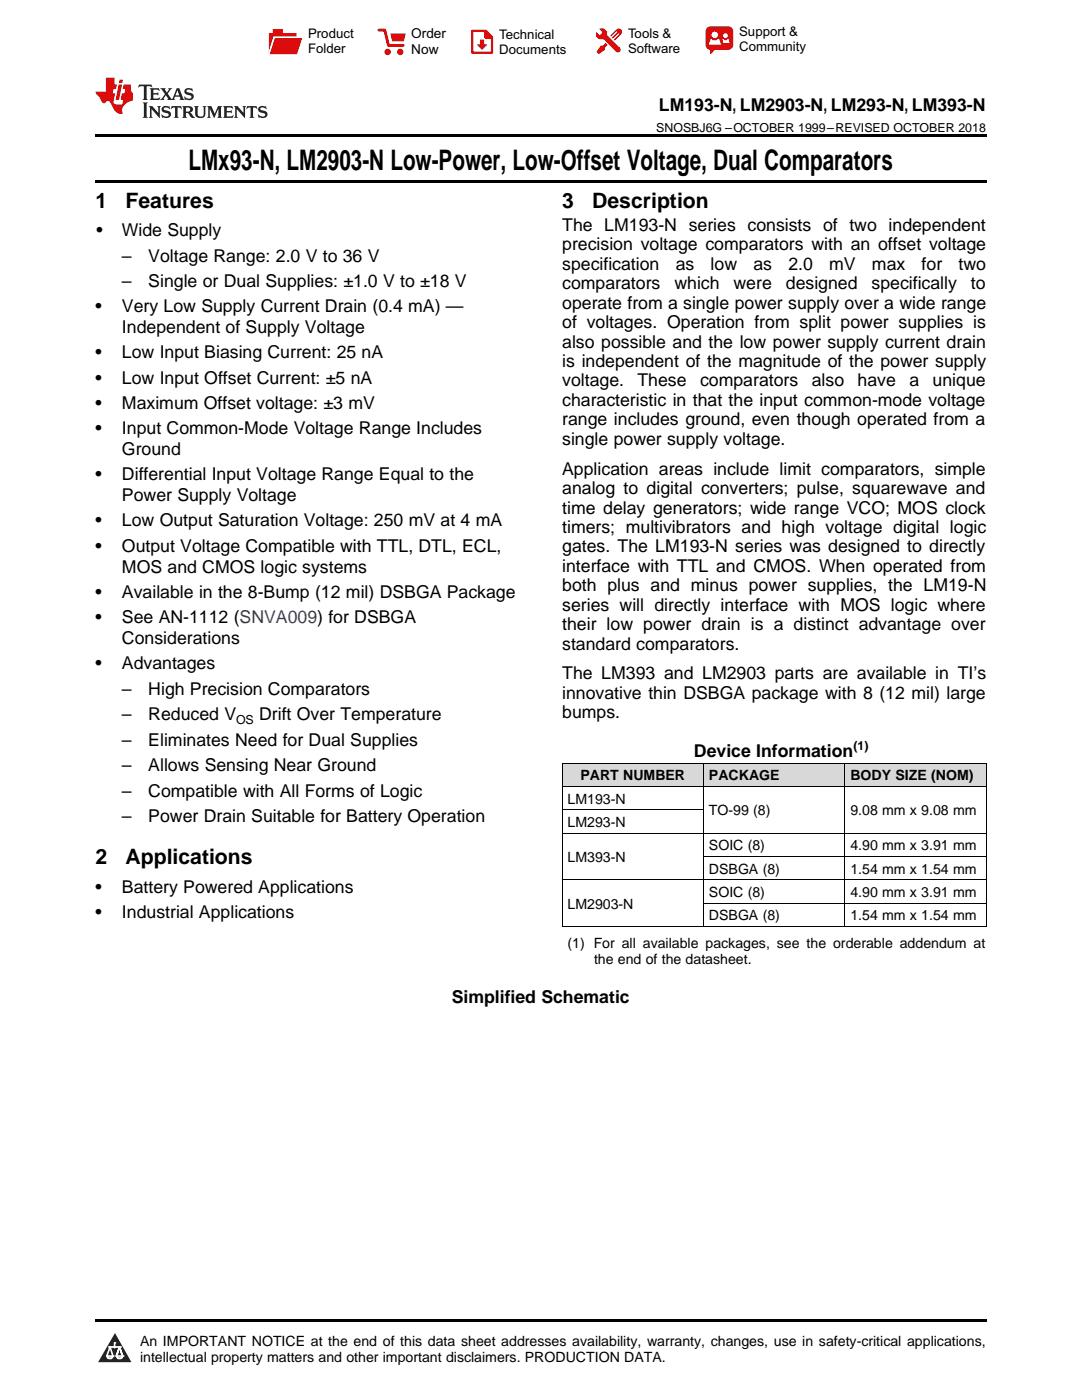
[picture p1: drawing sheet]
<svg xmlns="http://www.w3.org/2000/svg" width="216mm" height="279mm" viewBox="0 0 216 279" stroke-linecap="round" stroke-linejoin="round" font-family="sans-serif">
<defs><g id="words">
<text font-size="5.6" x="37.6" y="33.9">LMx93-N, LM2903-N Low-Power, Low-Offset Voltage, Dual Comparators</text>
<g font-size="4.2">
<text x="19" y="41.4">1</text>
<text x="25" y="41.4">Features</text>
<text x="112.2" y="41.4">3</text>
<text x="118.2" y="41.4">Description</text>
<text x="19" y="172.5">2</text>
<text x="25" y="172.5">Applications</text>
</g>
<g font-size="3.5">
<text x="131.5" y="22.2">LM193-N, LM2903-N, LM293-N, LM393-N</text>
<text x="19.2" y="47.1">•</text>
<text x="24.3" y="47.1">Wide Supply</text>
<text x="112.2" y="46.1">The LM193-N series consists of two independent</text>
<text x="24.3" y="52.2">–</text>
<text x="29.6" y="52.2">Voltage Range: 2.0 V to 36 V</text>
<text x="112.2" y="50">precision voltage comparators with an offset voltage</text>
<text x="112.2" y="53.8">specification</text>
<text x="134.8" y="53.8">as</text>
<text x="141.8" y="53.8">low</text>
<text x="150.3" y="53.8">as</text>
<text x="157.3" y="53.8">2.0</text>
<text x="165.5" y="53.8">mV</text>
<text x="174" y="53.8">max</text>
<text x="183.9" y="53.8">for</text>
<text x="191.3" y="53.8">two</text>
<text x="24.3" y="57.3">–</text>
<text x="29.6" y="57.3">Single or Dual Supplies: ±1.0 V to ±18 V</text>
<text x="112.2" y="57.7">comparators</text>
<text x="134.6" y="57.7">which</text>
<text x="146.4" y="57.7">were</text>
<text x="156.8" y="57.7">designed</text>
<text x="173.9" y="57.7">specifically</text>
<text x="193.7" y="57.7">to</text>
<text x="19" y="62.3">•</text>
<text x="24.3" y="62.3">Very Low Supply Current Drain (0.4 mA) —</text>
<text x="112.2" y="61.6">operate from a single power supply over a wide range</text>
<text x="112.2" y="65.5">of voltages. Operation from split power supplies is</text>
<text x="19" y="71.5">•</text>
<text x="24.3" y="66.5">Independent of Supply Voltage</text>
<text x="24.3" y="71.5">Low Input Biasing Current: 25 nA</text>
<text x="112.2" y="69.4">also possible and the low power supply current drain</text>
<text x="19" y="76.6">•</text>
<text x="24.3" y="76.6">Low Input Offset Current: ±5 nA</text>
<text x="112.2" y="73.2">is independent of the magnitude of the power supply</text>
<text x="112.2" y="77.1">voltage.</text>
<text x="127.2" y="77.1">These</text>
<text x="139.7" y="77.1">comparators</text>
<text x="162" y="77.1">also</text>
<text x="171.1" y="77.1">have</text>
<text x="181.5" y="77.1">a</text>
<text x="186.1" y="77.1">unique</text>
<text x="19" y="81.6">•</text>
<text x="24.3" y="81.6">Maximum Offset voltage: ±3 mV</text>
<text x="112.2" y="81">characteristic in that the input common-mode voltage</text>
<text x="19" y="86.6">•</text>
<text x="24.3" y="86.6">Input Common-Mode Voltage Range Includes</text>
<text x="112.2" y="84.9">range includes ground, even though operated from a</text>
<text x="112.2" y="88.8">single power supply voltage.</text>
<text x="19" y="95.8">•</text>
<text x="24.3" y="90.8">Ground</text>
<text x="24.3" y="95.8">Differential Input Voltage Range Equal to the</text>
<text x="112.2" y="94.7">Application areas include limit comparators, simple</text>
<text x="24.3" y="100">Power Supply Voltage</text>
<text x="112.2" y="98.6">analog to digital converters; pulse, squarewave and</text>
<text x="19" y="105.1">•</text>
<text x="24.3" y="105.1">Low Output Saturation Voltage: 250 mV at 4 mA</text>
<text x="112.2" y="102.5">time delay generators; wide range VCO; MOS clock</text>
<text x="112.2" y="106.4">timers; multivibrators and high voltage digital logic</text>
<text x="19" y="110.1">•</text>
<text x="24.3" y="110.1">Output Voltage Compatible with TTL, DTL, ECL,</text>
<text x="112.2" y="110.2">gates. The LM193-N series was designed to directly</text>
<text x="19" y="119.3">•</text>
<text x="24.3" y="114.3">MOS and CMOS logic systems</text>
<text x="24.3" y="119.3">Available in the 8-Bump (12 mil) DSBGA Package</text>
<text x="112.2" y="114.1">interface with TTL and CMOS. When operated from</text>
<text x="112.2" y="118">both plus and minus power supplies, the LM19-N</text>
<text x="19" y="124.3">•</text>
<text x="24.3" y="124.3">See AN-1112 (SNVA009) for DSBGA</text>
<text x="112.2" y="121.9">series will directly interface with MOS logic where</text>
<text x="112.2" y="125.8">their low power drain is a distinct advantage over</text>
<text x="24.3" y="128.6">Considerations</text>
<text x="112.2" y="129.6">standard comparators.</text>
<text x="19" y="133.6">•</text>
<text x="24.3" y="133.6">Advantages</text>
<text x="112.2" y="135.6">The LM393 and LM2903 parts are available in TI’s</text>
<text x="24.3" y="138.6">–</text>
<text x="24.3" y="143.7">–</text>
<text x="29.6" y="138.6">High Precision Comparators</text>
<text x="29.6" y="143.7">Reduced V</text>
<text x="51.7" y="143.7">Drift Over Temperature</text>
<text x="112.2" y="139.5">innovative thin DSBGA package with 8 (12 mil) large</text>
<text x="112.2" y="143.4">bumps.</text>
<text x="24.3" y="148.8">–</text>
<text x="29.6" y="148.8">Eliminates Need for Dual Supplies</text>
<text x="24.3" y="153.9">–</text>
<text x="29.6" y="153.9">Allows Sensing Near Ground</text>
<text x="138.5" y="151.1">Device Information</text>
<text x="24.3" y="159">–</text>
<text x="29.6" y="159">Compatible with All Forms of Logic</text>
<text x="24.3" y="164">–</text>
<text x="29.6" y="164">Power Drain Suitable for Battery Operation</text>
<text x="19" y="178.2">•</text>
<text x="24.3" y="178.2">Battery Powered Applications</text>
<text x="19" y="183.2">•</text>
<text x="24.3" y="183.2">Industrial Applications</text>
<text x="90.1" y="200.1">Simplified Schematic</text>
</g>
<g font-size="2.8">
<text x="115.8" y="155.8">PART NUMBER</text>
<text x="141.5" y="155.8">PACKAGE</text>
<text x="169.7" y="155.8">BODY SIZE (NOM)</text>
<text x="113.2" y="160.4">LM193-N</text>
<text x="113.2" y="165.1">LM293-N</text>
<text x="141.5" y="162.7">TO-99 (8)</text>
<text x="169.7" y="162.7">9.08 mm x 9.08 mm</text>
<text x="113.2" y="172">LM393-N</text>
<text x="141.5" y="169.7">SOIC (8)</text>
<text x="169.7" y="169.7">4.90 mm x 3.91 mm</text>
<text x="141.5" y="174.4">DSBGA (8)</text>
<text x="141.5" y="179">SOIC (8)</text>
<text x="169.7" y="174.4">1.54 mm x 1.54 mm</text>
<text x="169.7" y="179">4.90 mm x 3.91 mm</text>
<text x="113.2" y="181.4">LM2903-N</text>
<text x="141.5" y="183.7">DSBGA (8)</text>
<text x="169.7" y="183.7">1.54 mm x 1.54 mm</text>
<text x="113.2" y="189.2">(1) For all available packages, see the orderable addendum at</text>
<text x="118.5" y="192.4">the end of the datasheet.</text>
<text x="27.9" y="268.6">An IMPORTANT NOTICE at the end of this data sheet addresses availability, warranty, changes, use in safety-critical applications,</text>
<text x="27.9" y="271.8">intellectual property matters and other important disclaimers. PRODUCTION DATA.</text>
</g>
<g font-size="2.7">
<text x="82.1" y="7.7">Order</text>
<text x="82.1" y="10.7">Now</text>
</g>
<g font-size="2.6">
<text x="61.5" y="7.6">Product</text>
<text x="61.5" y="10.6">Folder</text>
<text x="99.6" y="7.8">Technical</text>
<text x="99.6" y="10.8">Documents</text>
<text x="125.3" y="7.6">Tools &amp;</text>
<text x="125.3" y="10.6">Software</text>
<text x="147.5" y="7.2">Support &amp;</text>
<text x="147.5" y="10.2">Community</text>
</g>
<g font-size="2.5">
<text x="131" y="26.3">SNOSBJ6G –OCTOBER 1999–REVISED OCTOBER 2018</text>
<text x="47.1" y="144.4">OS</text>
<text x="170.3" y="149.7">(1)</text>
</g>
</g></defs>
<g fill="#d8d8d8">
<path d="M112.2 152.4h28.2v4.6h-28.2z"/>
<path d="M140.4 152.4h28.2v4.6h-28.2z"/>
<path d="M168.6 152.4h28.2v4.6h-28.2z"/>
</g>
<path d="M22.9 266l3.3 5.9h-6.6z" fill="#231f20"/>
<path d="M21.3 270.6h1.2l-.3 .5h-.3a.53 .53 0 0 1-.6-.5z" fill-rule="evenodd" fill="#fff"/>
<path d="M21.3 270.6h1.2l-.3 .5h-.3a.53 .53 0 0 1-.6-.5z" fill="none" stroke="#231f20" stroke-width=".33"/>
<path d="M21.3 270.6l1.2 .1-.3 .4h-.5z" fill="none" stroke="#fff" stroke-width=".33"/>
<path d="M22.9 268.9h.1" fill="none" stroke="#fff" stroke-width=".33"/>
<path d="M22.9 268v.9z" fill="#fff"/>
<path d="M22.9 268v.9z" fill="none" stroke="#fff" stroke-width=".33"/>
<circle cx="22.9" cy="268" r=".16" fill="#fff"/>
<path d="M21.8 268.8h.1" fill="none" stroke="#fff" stroke-width=".33"/>
<path d="M21.8 268.8h2.2z" fill="#fff"/>
<path d="M21.8 268.8h2.2z" fill="none" stroke="#fff" stroke-width=".33"/>
<circle cx="24" cy="268.8" r=".16" fill="#fff"/>
<path d="M23.2 270.6h.1" fill="none" stroke="#fff" stroke-width=".33"/>
<path d="M23.8 268.8l-.6 1.8z" fill="#fff"/>
<path d="M23.8 268.8l-.6 1.8z" fill="none" stroke="#fff" stroke-width=".33"/>
<path d="M23.8 268.8l.7 1.8z" fill="#fff"/>
<path d="M23.8 268.8l.7 1.8z" fill="none" stroke="#fff" stroke-width=".33"/>
<path d="M24.4 270.6h.1" fill="none" stroke="#fff" stroke-width=".33"/>
<circle cx="21.3" cy="270.6" r=".16" fill="#fff"/>
<path d="M22 268.8l-.7 1.8z" fill="#fff"/>
<path d="M22 268.8l-.7 1.8z" fill="none" stroke="#fff" stroke-width=".33"/>
<path d="M22 268.8l.5 1.8z" fill="#fff"/>
<path d="M22 268.8l.5 1.8z" fill="none" stroke="#fff" stroke-width=".33"/>
<circle cx="22.5" cy="270.6" r=".16" fill="#fff"/>
<path d="M23.3 270.6h1.2a.63 .63 0 0 1-.6 .5 .63 .63 0 0 1-.6-.5z" fill-rule="evenodd" fill="#fff"/>
<path d="M23.3 270.6h1.2a.63 .63 0 0 1-.6 .5 .63 .63 0 0 1-.6-.5z" fill="none" stroke="#231f20" stroke-width=".33"/>
<path d="M23.3 270.6h1.2l-.4 .5h-.5z" fill="none" stroke="#fff" stroke-width=".33"/>
<path d="M23.2 270.6h.1" fill="none" stroke="#fff" stroke-width=".33"/>
<circle cx="24.5" cy="270.6" r=".16" fill="#fff"/>
<path d="M19 35.9h177.8v.5h-177.8zM19 26.8h177.8v.6h-177.8zM19 263.2h177.8v.5h-177.8z" fill="#000"/>
<path d="M112.2 157h84.6M112.2 152.3h84.6M112.2 152.4v32.6M140.4 152.4v32.6M168.6 152.4v32.6M196.8 152.4v32.6M112.2 175.6h84.6M112.2 166.3h84.6M112.2 161.6h28.2M140.4 170.9h56.4M112.2 184.9h84.6M140.4 180.3h56.4" fill="none" stroke="#000" stroke-width=".2"/>
<path d="M27.7 16.9l-.1 .6 .6-.3h.5v.2v2.2l-.2 .4h1l-.2-.4v-2.2v-.2h.5l.6 .3-.2-.6zM29.9 17.6l.2 .4v1.6l-.2 .4h1.9l.1-.6a1.09 1.09 0 0 1-1.3 .1v-.6h.6l.4 .2v-.7l-.2 .2h-.8v-.6l.2-.1a1.01 1.01 0 0 1 1 .3l-.1-.6zM32 17.6l.9 1.2-1 1.2h.9l-.2-.3 .5-.7 .5 .7-.3 .3h1.7l-.2-.3 .1-.4h1l.1 .4-.2 .3h1l-.3-.4-.7-2h-.5l-1 2.2-.8-1.1 .9-1.1h-.9l.2 .2-.4 .7-.4-.7 .2-.2zM35.4 18l.4 1h-.8zM37 17.7a.66 .66 0 0 0-.2 .8 .66 .66 0 0 0 .6 .4l.7 .2 .1 .2a.8 .8 0 0 1-.7 .4 .8 .8 0 0 1-.7-.5l.1 .8 .2-.2a.94 .94 0 0 0 1.1 .1 .94 .94 0 0 0 .4-.9 1.48 1.48 0 0 0-1.3-.6v-.4a1.1 1.1 0 0 1 1.2 .2l-.2-.6-.2 .1-.5-.1zM28.5 20.4l.2 .4v2.3l-.2 .4h1l-.2-.4v-2.3l.2-.4zM29.7 21.2l.2 .4v1.5l-.2 .4h.8l-.3-.4 .1-1.3 1.6 1.8v-2l.2-.4h-.7l.2 .2v1.1l-1.2-1.3zM32.5 21.3a.66 .66 0 0 0-.2 .8 .66 .66 0 0 0 .6 .4l.6 .2 .2 .2a.8 .8 0 0 1-.8 .4 .8 .8 0 0 1-.7-.5l.2 .7 .2-.1a.94 .94 0 0 0 1 .1 .94 .94 0 0 0 .5-1 1.47 1.47 0 0 0-1.3-.6l-.1-.3a1.1 1.1 0 0 1 1.3 .2l-.2-.6-.2 .1-.5-.2zM34.3 21.2l-.2 .6a.64 .64 0 0 1 .8-.3v1.6l-.2 .4h1l-.3-.4 .1-1.6a.66 .66 0 0 1 .8 .3l-.2-.6zM36.3 21.2l.3 .4v1.5l-.3 .4h1l-.2-.2v-.7h.5l.1 .1a.8 .8 0 0 0 1.2 .7l-1-1a.62 .62 0 0 0 .6-.5 .62 .62 0 0 0-.6-.7zM37.1 21.5h.1a.48 .48 0 0 1 .6 0 .48 .48 0 0 1 .1 .6l-.2 .1-.6 .1zM38.7 21.2l.2 .2a2.29 2.29 0 0 0 .4 2 1.05 1.05 0 0 0 1.7-.7v-1.3l.2-.2h-.8l.2 .4v1.1a.61 .61 0 0 1-.6 .6 .61 .61 0 0 1-.6-.6v-1.1l.3-.4zM41.3 21.2l.3 .4v1.5l-.3 .4h.8l-.2-.4v-1.4l.8 1.9 .9-1.9v1.4l-.2 .4h.9l-.2-.4v-1.5l.2-.4h-.8l-.7 1.5-.6-1.5zM44.5 21.2l.2 .4v1.5l-.2 .4h1.9l.2-.6a1.1 1.1 0 0 1-1.4 .2v-.7h.6l.4 .2v-.6l-.2 .1-.8 .1v-.6l.2-.1a1.02 1.02 0 0 1 1.1 .2l-.2-.5zM46.7 21.2l.2 .4v1.5l-.2 .4h.8l-.3-.4 .1-1.3 1.6 1.8v-2l.2-.4h-.7l.2 .2v1.1l-1.2-1.3zM49.3 21.2l-.1 .6a.64 .64 0 0 1 .8-.3v1.6l-.3 .4h1l-.2-.4v-1.6a.66 .66 0 0 1 .8 .3l-.1-.6zM51.7 21.3a.66 .66 0 0 0-.2 .7 .66 .66 0 0 0 .7 .5l.6 .2 .1 .2a.8 .8 0 0 1-.7 .4 .8 .8 0 0 1-.7-.5l.1 .7 .2-.1a.94 .94 0 0 0 1.1 .1 .94 .94 0 0 0 .4-1 1.48 1.48 0 0 0-1.2-.6l-.1-.3a1.1 1.1 0 0 1 1.2 .2l-.2-.6-.1 .1-.6-.2z" fill="#231f20"/>
<path d="M21.1 15.5v2.8h-2v.4l.9 .9a.96 .96 0 0 0 1 1 .59 .59 0 0 1 .5-.4 .59 .59 0 0 1 .5 .3l.4 .8a1.61 1.61 0 0 0 2.1 1.3 1.63 1.63 0 0 1 1.1-2.2l.9-.3v-1.5a1.6 1.6 0 0 1-.4-1.7h-1.4l-.2 .9h.5l-.2 .8h-.5l-.2 1v.3h.5l-.2 .9h-.7a.74 .74 0 0 1-1-.6l.3-1.6h-.5l.2-.8h.5l.1-.9h-.4v-1.4zM23.7 16.9l-.7 3h.8l.6-3zM23.8 15.9l-.1 .7h.7l.2-.7z" fill="#ee1d23"/>
<g fill="#d60000">
<path d="M54.4 5.8h2v.8h2.8v4.2h-5.5v-4.2h.7z" fill-rule="evenodd"/>
<path d="M54.7 7.5h5.6l-1 3.3h-5.6z" fill-rule="evenodd"/>
</g>
<path d="M54.6 7.4h5.8l-.1 .1h-5.5l-1.1 3.3z" fill-rule="evenodd" fill="#fff"/>
<path d="M54.6 7.4h5.8l-.1 .1h-5.5l-1.1 3.3z" fill="none" stroke="#fff" stroke-width=".2"/>
<path d="M75.6 6h1.2l.7 3.1h3" fill="none" stroke="#d60000" stroke-width=".56"/>
<g fill="#d60000">
<path d="M77.9 6.7h3.1l-.4 1.5h-2.3z" fill-rule="evenodd"/>
<circle cx="77.3" cy="10.4" r=".64"/>
<circle cx="79.9" cy="10.4" r=".64"/>
</g>
<path d="M94.2 6.2h2.7l1.3 1.2v3.1h-4z" fill="none" stroke="#d60000" stroke-width=".44"/>
<g fill="#d60000">
<path d="M95.8 7.9h.8v1h.6l-1 1.1-1-1v-.1h.6z" fill-rule="evenodd"/>
<path d="M96.6 6.2h.3l1.3 1.2v.4h-1.3l-.3-.4z" fill-rule="evenodd"/>
<path d="M119.6 5.7h.9l.6 .6 .1 .7 2.5 2.5-.8 .8-2.3-2.3-1.1-.2-.6-.6v-.8l.7 .6 .5-.4v-.2l-.4-.5z" fill-rule="evenodd"/>
<path d="M119.9 9.1h.4l.5-.5 .4 .4-.5 .5v.4l-1.2 .9-.5-.5z" fill-rule="evenodd"/>
<path d="M123 5.9a.67 .67 0 0 1 .9 0 .67 .67 0 0 1 0 .9z" fill-rule="evenodd"/>
<path d="M123 5.9l.9 .9-1.2 1.2h-.2l.1-.2 .9-.9 .1-.2h-.3l-.9 1h-.2v-.2l.9-1 .1-.2h-.3l-.9 1h-.2v-.2z" fill-rule="evenodd"/>
<circle cx="123.3" cy="9.9" r=".54"/>
</g>
<path d="M121.1 6.3l-.1 .7" fill="none" stroke="#d60000" stroke-width=".2"/>
<g fill="#d60000">
<path d="M141.1 5.5l.6-.2h3.6a.95 .95 0 0 1 1 .9v2.8a.95 .95 0 0 1-1 .9h-3.6a.95 .95 0 0 1-.9-.9v-2.8z" fill-rule="evenodd"/>
<path d="M141.7 9.9h.9l-.7 .9h-.2z" fill-rule="evenodd"/>
</g>
<g fill="#fff">
<path d="M144.3 8.6h1.3z"/>
<path d="M141.8 7.8h.3l.1 .2h.8l.2-.2h.3l.4 1.1h-2.5z" fill-rule="evenodd"/>
<path d="M144.2 7.8h.2l.2 .2h.4l.2-.2h.2l.2 .8h-1.3z" fill-rule="evenodd"/>
<circle cx="142.6" cy="6.9" r=".65"/>
<circle cx="144.8" cy="7.1" r=".48"/>
</g>
<use href="#words"/>
</svg>
